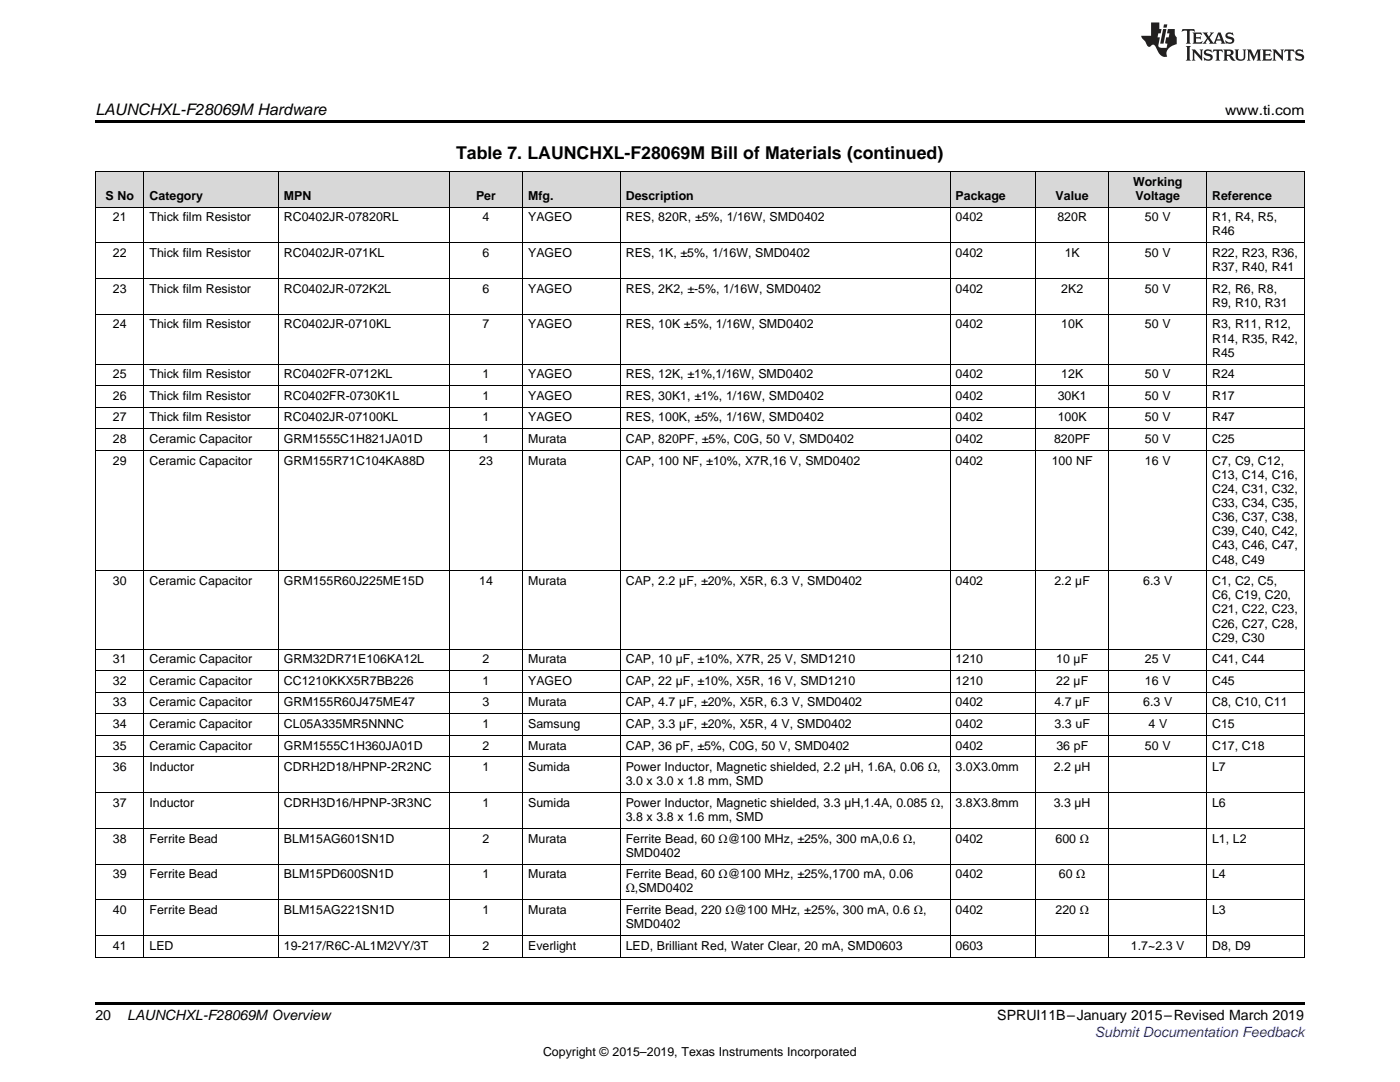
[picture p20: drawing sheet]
<svg xmlns="http://www.w3.org/2000/svg" width="279mm" height="216mm" viewBox="0 0 279 216" stroke-linecap="round" stroke-linejoin="round" font-family="sans-serif">
<defs><g id="words">
<text font-size="3.5" x="91" y="31.8">Table 7. LAUNCHXL-F28069M Bill of Materials (continued)</text>
<text font-size="3.2" x="19" y="23">LAUNCHXL-F28069M Hardware</text>
<g font-size="2.8">
<text x="244.5" y="23">www.ti.com</text>
<text x="19" y="203.5">20</text>
<text x="25.4" y="203.6">LAUNCHXL-F28069M Overview</text>
<text x="199" y="203.6">SPRUI11B–January 2015–Revised March 2019</text>
</g>
<text font-size="2.8" fill="#00f" x="218.5" y="206.9">Submit Documentation Feedback</text>
<g font-size="2.5">
<text x="21.1" y="39.9">S No</text>
<text x="29.8" y="39.9">Category</text>
<text x="56.7" y="39.9">MPN</text>
<text x="95" y="39.9">Per</text>
<text x="105.4" y="39.9">Mfg.</text>
<text x="124.9" y="39.9">Description</text>
<text x="190.7" y="39.9">Package</text>
<text x="210.7" y="39.9">Value</text>
<text x="226.1" y="37">Working</text>
<text x="226.6" y="39.9">Voltage</text>
<text x="241.9" y="39.9">Reference</text>
<text x="22.5" y="44.2">21</text>
<text x="29.8" y="44.2">Thick film Resistor</text>
<text x="56.7" y="44.2">RC0402JR-07820RL</text>
<text x="96.3" y="44.2">4</text>
<text x="105.4" y="44.2">YAGEO</text>
<text x="124.9" y="44.2">RES, 820R, ±5%, 1/16W, SMD0402</text>
<text x="190.7" y="44.2">0402</text>
<text x="211" y="44.2">820R</text>
<text x="228.5" y="44.2">50 V</text>
<text x="241.9" y="44.2">R1, R4, R5,</text>
<text x="241.9" y="47">R46</text>
<text x="22.5" y="51.3">22</text>
<text x="29.8" y="51.3">Thick film Resistor</text>
<text x="56.7" y="51.3">RC0402JR-071KL</text>
<text x="96.3" y="51.3">6</text>
<text x="105.4" y="51.3">YAGEO</text>
<text x="124.9" y="51.3">RES, 1K, ±5%, 1/16W, SMD0402</text>
<text x="190.7" y="51.3">0402</text>
<text x="212.5" y="51.3">1K</text>
<text x="228.5" y="51.3">50 V</text>
<text x="241.9" y="51.3">R22, R23, R36,</text>
<text x="22.5" y="58.4">23</text>
<text x="29.8" y="58.4">Thick film Resistor</text>
<text x="56.7" y="58.4">RC0402JR-072K2L</text>
<text x="96.3" y="58.4">6</text>
<text x="105.4" y="58.4">YAGEO</text>
<text x="124.9" y="58.4">RES, 2K2, ±-5%, 1/16W, SMD0402</text>
<text x="190.7" y="58.4">0402</text>
<text x="211.8" y="58.4">2K2</text>
<text x="228.5" y="58.4">50 V</text>
<text x="241.9" y="54.1">R37, R40, R41</text>
<text x="241.9" y="58.4">R2, R6, R8,</text>
<text x="22.5" y="65.5">24</text>
<text x="29.8" y="65.5">Thick film Resistor</text>
<text x="56.7" y="65.5">RC0402JR-0710KL</text>
<text x="96.3" y="65.5">7</text>
<text x="105.4" y="65.5">YAGEO</text>
<text x="124.9" y="65.5">RES, 10K ±5%, 1/16W, SMD0402</text>
<text x="190.7" y="65.5">0402</text>
<text x="211.8" y="65.5">10K</text>
<text x="228.5" y="65.5">50 V</text>
<text x="241.9" y="61.2">R9, R10, R31</text>
<text x="241.9" y="65.5">R3, R11, R12,</text>
<text x="241.9" y="68.4">R14, R35, R42,</text>
<text x="241.9" y="71.2">R45</text>
<text x="22.5" y="75.5">25</text>
<text x="29.8" y="75.5">Thick film Resistor</text>
<text x="56.7" y="75.5">RC0402FR-0712KL</text>
<text x="96.3" y="75.5">1</text>
<text x="105.4" y="75.5">YAGEO</text>
<text x="124.9" y="75.5">RES, 12K, ±1%,1/16W, SMD0402</text>
<text x="190.7" y="75.5">0402</text>
<text x="211.8" y="75.5">12K</text>
<text x="228.5" y="75.5">50 V</text>
<text x="241.9" y="75.5">R24</text>
<text x="22.5" y="79.8">26</text>
<text x="29.8" y="79.8">Thick film Resistor</text>
<text x="56.7" y="79.8">RC0402FR-0730K1L</text>
<text x="96.3" y="79.8">1</text>
<text x="105.4" y="79.8">YAGEO</text>
<text x="124.9" y="79.8">RES, 30K1, ±1%, 1/16W, SMD0402</text>
<text x="190.7" y="79.8">0402</text>
<text x="211.1" y="79.8">30K1</text>
<text x="228.5" y="79.8">50 V</text>
<text x="241.9" y="79.8">R17</text>
<text x="22.5" y="84.1">27</text>
<text x="22.5" y="88.4">28</text>
<text x="29.8" y="84.1">Thick film Resistor</text>
<text x="29.8" y="88.4">Ceramic Capacitor</text>
<text x="56.7" y="84.1">RC0402JR-07100KL</text>
<text x="56.7" y="88.4">GRM1555C1H821JA01D</text>
<text x="96.3" y="84.1">1</text>
<text x="96.3" y="88.4">1</text>
<text x="105.4" y="84.1">YAGEO</text>
<text x="105.4" y="88.4">Murata</text>
<text x="124.9" y="84.1">RES, 100K, ±5%, 1/16W, SMD0402</text>
<text x="124.9" y="88.4">CAP, 820PF, ±5%, C0G, 50 V, SMD0402</text>
<text x="190.7" y="84.1">0402</text>
<text x="190.7" y="88.4">0402</text>
<text x="210.4" y="88.4">820PF</text>
<text x="211.1" y="84.1">100K</text>
<text x="228.5" y="84.1">50 V</text>
<text x="228.5" y="88.4">50 V</text>
<text x="241.9" y="84.1">R47</text>
<text x="241.9" y="88.4">C25</text>
<text x="22.5" y="92.7">29</text>
<text x="29.8" y="92.7">Ceramic Capacitor</text>
<text x="56.7" y="92.7">GRM155R71C104KA88D</text>
<text x="95.6" y="92.7">23</text>
<text x="105.4" y="92.7">Murata</text>
<text x="124.9" y="92.7">CAP, 100 NF, ±10%, X7R,16 V, SMD0402</text>
<text x="190.7" y="92.7">0402</text>
<text x="209.9" y="92.7">100 NF</text>
<text x="228.5" y="92.7">16 V</text>
<text x="241.9" y="92.7">C7, C9, C12,</text>
<text x="241.9" y="95.5">C13, C14, C16,</text>
<text x="241.9" y="98.4">C24, C31, C32,</text>
<text x="241.9" y="101.2">C33, C34, C35,</text>
<text x="241.9" y="104">C36, C37, C38,</text>
<text x="241.9" y="106.8">C39, C40, C42,</text>
<text x="241.9" y="109.6">C43, C46, C47,</text>
<text x="241.9" y="112.5">C48, C49</text>
<text x="22.5" y="116.8">30</text>
<text x="29.8" y="116.8">Ceramic Capacitor</text>
<text x="56.7" y="116.8">GRM155R60J225ME15D</text>
<text x="95.6" y="116.8">14</text>
<text x="105.4" y="116.8">Murata</text>
<text x="124.9" y="116.8">CAP, 2.2 µF, ±20%, X5R, 6.3 V, SMD0402</text>
<text x="190.7" y="116.8">0402</text>
<text x="210.4" y="116.8">2.2 µF</text>
<text x="228.1" y="116.8">6.3 V</text>
<text x="241.9" y="116.8">C1, C2, C5,</text>
<text x="241.9" y="119.6">C6, C19, C20,</text>
<text x="241.9" y="122.4">C21, C22, C23,</text>
<text x="241.9" y="125.2">C26, C27, C28,</text>
<text x="241.9" y="128.1">C29, C30</text>
<text x="22.5" y="132.4">31</text>
<text x="22.5" y="136.7">32</text>
<text x="29.8" y="132.4">Ceramic Capacitor</text>
<text x="29.8" y="136.7">Ceramic Capacitor</text>
<text x="56.7" y="132.4">GRM32DR71E106KA12L</text>
<text x="56.7" y="136.7">CC1210KKX5R7BB226</text>
<text x="96.3" y="132.4">2</text>
<text x="96.3" y="136.7">1</text>
<text x="105.4" y="132.4">Murata</text>
<text x="105.4" y="136.7">YAGEO</text>
<text x="124.9" y="132.4">CAP, 10 µF, ±10%, X7R, 25 V, SMD1210</text>
<text x="124.9" y="136.7">CAP, 22 µF, ±10%, X5R, 16 V, SMD1210</text>
<text x="190.7" y="132.4">1210</text>
<text x="190.7" y="136.7">1210</text>
<text x="210.8" y="132.4">10 µF</text>
<text x="210.8" y="136.7">22 µF</text>
<text x="228.5" y="132.4">25 V</text>
<text x="228.5" y="136.7">16 V</text>
<text x="241.9" y="132.4">C41, C44</text>
<text x="241.9" y="136.7">C45</text>
<text x="22.5" y="141">33</text>
<text x="29.8" y="141">Ceramic Capacitor</text>
<text x="56.7" y="141">GRM155R60J475ME47</text>
<text x="96.3" y="141">3</text>
<text x="105.4" y="141">Murata</text>
<text x="124.9" y="141">CAP, 4.7 µF, ±20%, X5R, 6.3 V, SMD0402</text>
<text x="190.7" y="141">0402</text>
<text x="210.4" y="141">4.7 µF</text>
<text x="228.1" y="141">6.3 V</text>
<text x="241.9" y="141">C8, C10, C11</text>
<text x="22.5" y="145.3">34</text>
<text x="22.5" y="149.6">35</text>
<text x="29.8" y="145.3">Ceramic Capacitor</text>
<text x="29.8" y="149.6">Ceramic Capacitor</text>
<text x="56.7" y="145.3">CL05A335MR5NNNC</text>
<text x="56.7" y="149.6">GRM1555C1H360JA01D</text>
<text x="96.3" y="145.3">1</text>
<text x="96.3" y="149.6">2</text>
<text x="105.4" y="145.3">Samsung</text>
<text x="105.4" y="149.6">Murata</text>
<text x="124.9" y="145.3">CAP, 3.3 µF, ±20%, X5R, 4 V, SMD0402</text>
<text x="124.9" y="149.6">CAP, 36 pF, ±5%, C0G, 50 V, SMD0402</text>
<text x="190.7" y="145.3">0402</text>
<text x="190.7" y="149.6">0402</text>
<text x="210.5" y="145.3">3.3 uF</text>
<text x="210.8" y="149.6">36 pF</text>
<text x="228.5" y="149.6">50 V</text>
<text x="229.2" y="145.3">4 V</text>
<text x="241.9" y="145.3">C15</text>
<text x="241.9" y="149.6">C17, C18</text>
<text x="22.5" y="153.9">36</text>
<text x="29.8" y="153.9">Inductor</text>
<text x="56.7" y="153.9">CDRH2D18/HPNP-2R2NC</text>
<text x="96.3" y="153.9">1</text>
<text x="105.4" y="153.9">Sumida</text>
<text x="124.9" y="153.9">Power Inductor, Magnetic shielded, 2.2 µH, 1.6A, 0.06 Ω,</text>
<text x="190.7" y="153.9">3.0X3.0mm</text>
<text x="210.3" y="153.9">2.2 µH</text>
<text x="241.9" y="153.9">L7</text>
<text x="22.5" y="161">37</text>
<text x="29.8" y="161">Inductor</text>
<text x="56.7" y="161">CDRH3D16/HPNP-3R3NC</text>
<text x="96.3" y="161">1</text>
<text x="105.4" y="161">Sumida</text>
<text x="124.9" y="156.7">3.0 x 3.0 x 1.8 mm, SMD</text>
<text x="124.9" y="161">Power Inductor, Magnetic shielded, 3.3 µH,1.4A, 0.085 Ω,</text>
<text x="190.7" y="161">3.8X3.8mm</text>
<text x="210.3" y="161">3.3 µH</text>
<text x="241.9" y="161">L6</text>
<text x="124.9" y="163.8">3.8 x 3.8 x 1.6 mm, SMD</text>
<text x="22.5" y="168.1">38</text>
<text x="29.8" y="168.1">Ferrite Bead</text>
<text x="56.7" y="168.1">BLM15AG601SN1D</text>
<text x="96.3" y="168.1">2</text>
<text x="105.4" y="168.1">Murata</text>
<text x="124.9" y="168.1">Ferrite Bead, 60 Ω@100 MHz, ±25%, 300 mA,0.6 Ω,</text>
<text x="124.9" y="171">SMD0402</text>
<text x="190.7" y="168.1">0402</text>
<text x="210.6" y="168.1">600 Ω</text>
<text x="241.9" y="168.1">L1, L2</text>
<text x="22.5" y="175.3">39</text>
<text x="29.8" y="175.3">Ferrite Bead</text>
<text x="56.7" y="175.3">BLM15PD600SN1D</text>
<text x="96.3" y="175.3">1</text>
<text x="105.4" y="175.3">Murata</text>
<text x="124.9" y="175.3">Ferrite Bead, 60 Ω@100 MHz, ±25%,1700 mA, 0.06</text>
<text x="124.9" y="178.1">Ω,SMD0402</text>
<text x="190.7" y="175.3">0402</text>
<text x="211.3" y="175.3">60 Ω</text>
<text x="241.9" y="175.3">L4</text>
<text x="22.5" y="182.4">40</text>
<text x="29.8" y="182.4">Ferrite Bead</text>
<text x="56.7" y="182.4">BLM15AG221SN1D</text>
<text x="96.3" y="182.4">1</text>
<text x="105.4" y="182.4">Murata</text>
<text x="124.9" y="182.4">Ferrite Bead, 220 Ω@100 MHz, ±25%, 300 mA, 0.6 Ω,</text>
<text x="124.9" y="185.2">SMD0402</text>
<text x="190.7" y="182.4">0402</text>
<text x="210.6" y="182.4">220 Ω</text>
<text x="241.9" y="182.4">L3</text>
<text x="22.5" y="189.5">41</text>
<text x="29.8" y="189.5">LED</text>
<text x="56.7" y="189.5">19-217/R6C-AL1M2VY/3T</text>
<text x="96.3" y="189.5">2</text>
<text x="105.4" y="189.5">Everlight</text>
<text x="124.9" y="189.5">LED, Brilliant Red, Water Clear, 20 mA, SMD0603</text>
<text x="190.7" y="189.5">0603</text>
<text x="225.7" y="189.5">1.7~2.3 V</text>
<text x="241.9" y="189.5">D8, D9</text>
<text x="108.4" y="210.7">Copyright © 2015–2019, Texas Instruments Incorporated</text>
</g>
</g></defs>
<g fill="#d8d8d8">
<path d="M19 34.3h9.8v7.1h-9.8z"/>
<path d="M28.8 34.3h26.8v7.1h-26.8z"/>
<path d="M55.6 34.3h34.1v7.1h-34.1z"/>
<path d="M89.7 34.3h14.7v7.1h-14.7z"/>
<path d="M104.4 34.3h19.4v7.1h-19.4z"/>
<path d="M123.8 34.3h65.9v7.1h-65.9z"/>
<path d="M189.7 34.3h17v7.1h-17z"/>
<path d="M206.7 34.3h14.6v7.1h-14.6z"/>
<path d="M221.3 34.3h19.5v7.1h-19.5z"/>
<path d="M240.8 34.3h19.5v7.1h-19.5z"/>
</g>
<path d="M19 24h241.3v.6h-241.3zM19 200h241.3v.6h-241.3z" fill="#000"/>
<g fill="none" stroke="#000" stroke-width=".2">
<path d="M19 34.2h241.3M19.1 34.3v156.7M28.7 34.3v156.7M55.5 34.3v156.7M89.7 34.3v156.7M104.3 34.3v156.7M123.8 34.3v156.7M189.6 34.3v156.7M206.6 34.3v156.7M221.3 34.3v156.7M240.8 34.3v156.7M260.3 34.3v156.7"/>
<path d="M19 55.6h241.3M19 48.5h241.3M19 41.3h241.3M19 77h241.3M19 72.7h241.3M19 62.7h241.3M19 89.9h241.3M19 85.6h241.3M19 81.3h241.3M19 113.9h241.3M19 138.1h241.3M19 133.8h241.3"/>
<path d="M19 129.5h241.3M19 158.2h241.3M19 151h241.3M19 146.7h241.3M19 142.4h241.3M19 179.5h241.3M19 172.4h241.3M19 165.3h241.3M19 191h241.3M19 186.7h241.3"/>
</g>
<g fill="#231f20">
<path d="M236 5.8l-.1 .6 .4-.3h.6v.2v2.1l-.2 .3h.9l-.2-.3v-2.1l.1-.2h.5l.5 .3-.2-.6zM238 6.5l.2 .4v1.5l-.2 .3h1.8l.2-.5a1.04 1.04 0 0 1-1.3 .1v-.6h.6l.3 .2v-.7l-.3 .2h-.6v-.6h.8l.4 .2-.2-.5zM240 6.5l.9 1.1-.9 1.1h.8l-.2-.2 .4-.7 .5 .7-.2 .2h1.5l-.2-.2 .2-.4h.9l.1 .4-.2 .2h1l-.3-.3-.7-1.9h-.5l-.9 2.1-.8-1.1 .9-1h-.8l.1 .3-.4 .5-.3-.6 .1-.2zM243.2 6.9l.4 .9h-.7zM244.8 6.6a.63 .63 0 0 0-.2 .7 .63 .63 0 0 0 .6 .4l.6 .2 .1 .2a.75 .75 0 0 1-.7 .4 .75 .75 0 0 1-.6-.5l.1 .7 .1-.1a1.11 1.11 0 0 0 1.5-.5 1.13 1.13 0 0 0-1.2-.9l-.1-.3a1.04 1.04 0 0 1 1.2 .2l-.2-.6-.2 .1-.4-.1zM236.7 9.2l.2 .3v2.2l-.2 .4h1l-.3-.4v-2.2l.3-.3zM237.8 9.9l.3 .3v1.5l-.3 .4h.8l-.2-.4v-1.3l1.5 1.7v-1.9l.2-.3h-.7l.2 .3v.9l-1.1-1.2zM240.5 10a.62 .62 0 0 0-.2 .7 .62 .62 0 0 0 .6 .4l.6 .2 .1 .2a.76 .76 0 0 1-.7 .4 .76 .76 0 0 1-.7-.5l.2 .7 .1-.1a1.11 1.11 0 0 0 1.5-.6 1.13 1.13 0 0 0-1.2-.8l-.1-.3a1.04 1.04 0 0 1 1.2 .1l-.2-.5-.2 .1-.5-.2zM242.2 9.9l-.2 .6a.61 .61 0 0 1 .8-.3v1.5l-.2 .4h.9l-.2-.4v-1.5a.63 .63 0 0 1 .7 .3l-.1-.6zM244.1 9.9l.3 .3v1.5l-.3 .4h1l-.2-.2-.1-.7 .6 .2a.76 .76 0 0 0 1.2 .6l-1-.9a.58 .58 0 0 0 .6-.6 .58 .58 0 0 0-.5-.6zM244.9 10.2l.1-.1a.45 .45 0 0 1 .5 .1 .45 .45 0 0 1 .1 .5l-.8 .2zM246.4 9.9l.2 .2a2.17 2.17 0 0 0 .3 1.9 .99 .99 0 0 0 1.6-.7v-1.1l.2-.3h-.7l.2 .2a1.92 1.92 0 0 1-.2 1.7 .6 .6 0 0 1-.9-.5v-1.1l.2-.3zM248.9 9.9l.2 .3v1.5l-.2 .4h.7l-.2-.4v-1.4l.8 1.8 .8-1.8v1.4l-.2 .4h.9l-.2-.4v-1.5l.2-.3h-.8l-.6 1.4-.6-1.4zM251.9 9.9l.2 .3v1.5l-.2 .4h1.8l.1-.6a1.04 1.04 0 0 1-1.2 .2v-.6h.5l.4 .1v-.6l-.4 .2h-.5v-.6h.8l.3 .2-.1-.5zM254 9.9l.2 .3v1.5l-.2 .4h.7l-.2-.4v-1.3l1.5 1.7v-1.9l.2-.3h-.7l.2 .3v.9l-1.1-1.2zM256.4 9.9l-.1 .6a.61 .61 0 0 1 .7-.3l.1 1.5-.3 .4h1l-.3-.4 .1-1.5a.63 .63 0 0 1 .7 .3l-.1-.6zM258.7 10a.62 .62 0 0 0-.2 .7 .62 .62 0 0 0 .6 .4l.6 .2 .1 .2a.76 .76 0 0 1-.7 .4 .76 .76 0 0 1-.6-.5l.1 .7 .1-.1a1.11 1.11 0 0 0 1.6-.6 1.13 1.13 0 0 0-1.3-.8l-.1-.3a1.04 1.04 0 0 1 1.2 .1l-.1-.5-.2 .1-.5-.2z"/>
<path d="M229.7 4.5v2.6h-1.9v.4l.8 .9a.91 .91 0 0 0 1 .9 .56 .56 0 0 1 .5-.4 .56 .56 0 0 1 .5 .3l.4 .8a1.53 1.53 0 0 0 1.9 1.3 1.54 1.54 0 0 1 1-2.1l.9-.4v-1.4a1.52 1.52 0 0 1-.4-1.6h-1.3l-.2 .9h.5l-.2 .8h-.5l-.1 .9v.2l.4 .1-.2 .9a1.93 1.93 0 0 1-1.6-.3l.3-1.8h-.5l.2-.8h.4l.2-.9h-.4v-1.3zM232.1 5.8l-.6 2.9h.7l.6-2.9zM232.3 4.9l-.1 .6h.6l.2-.6z"/>
</g>
<use href="#words"/>
</svg>
